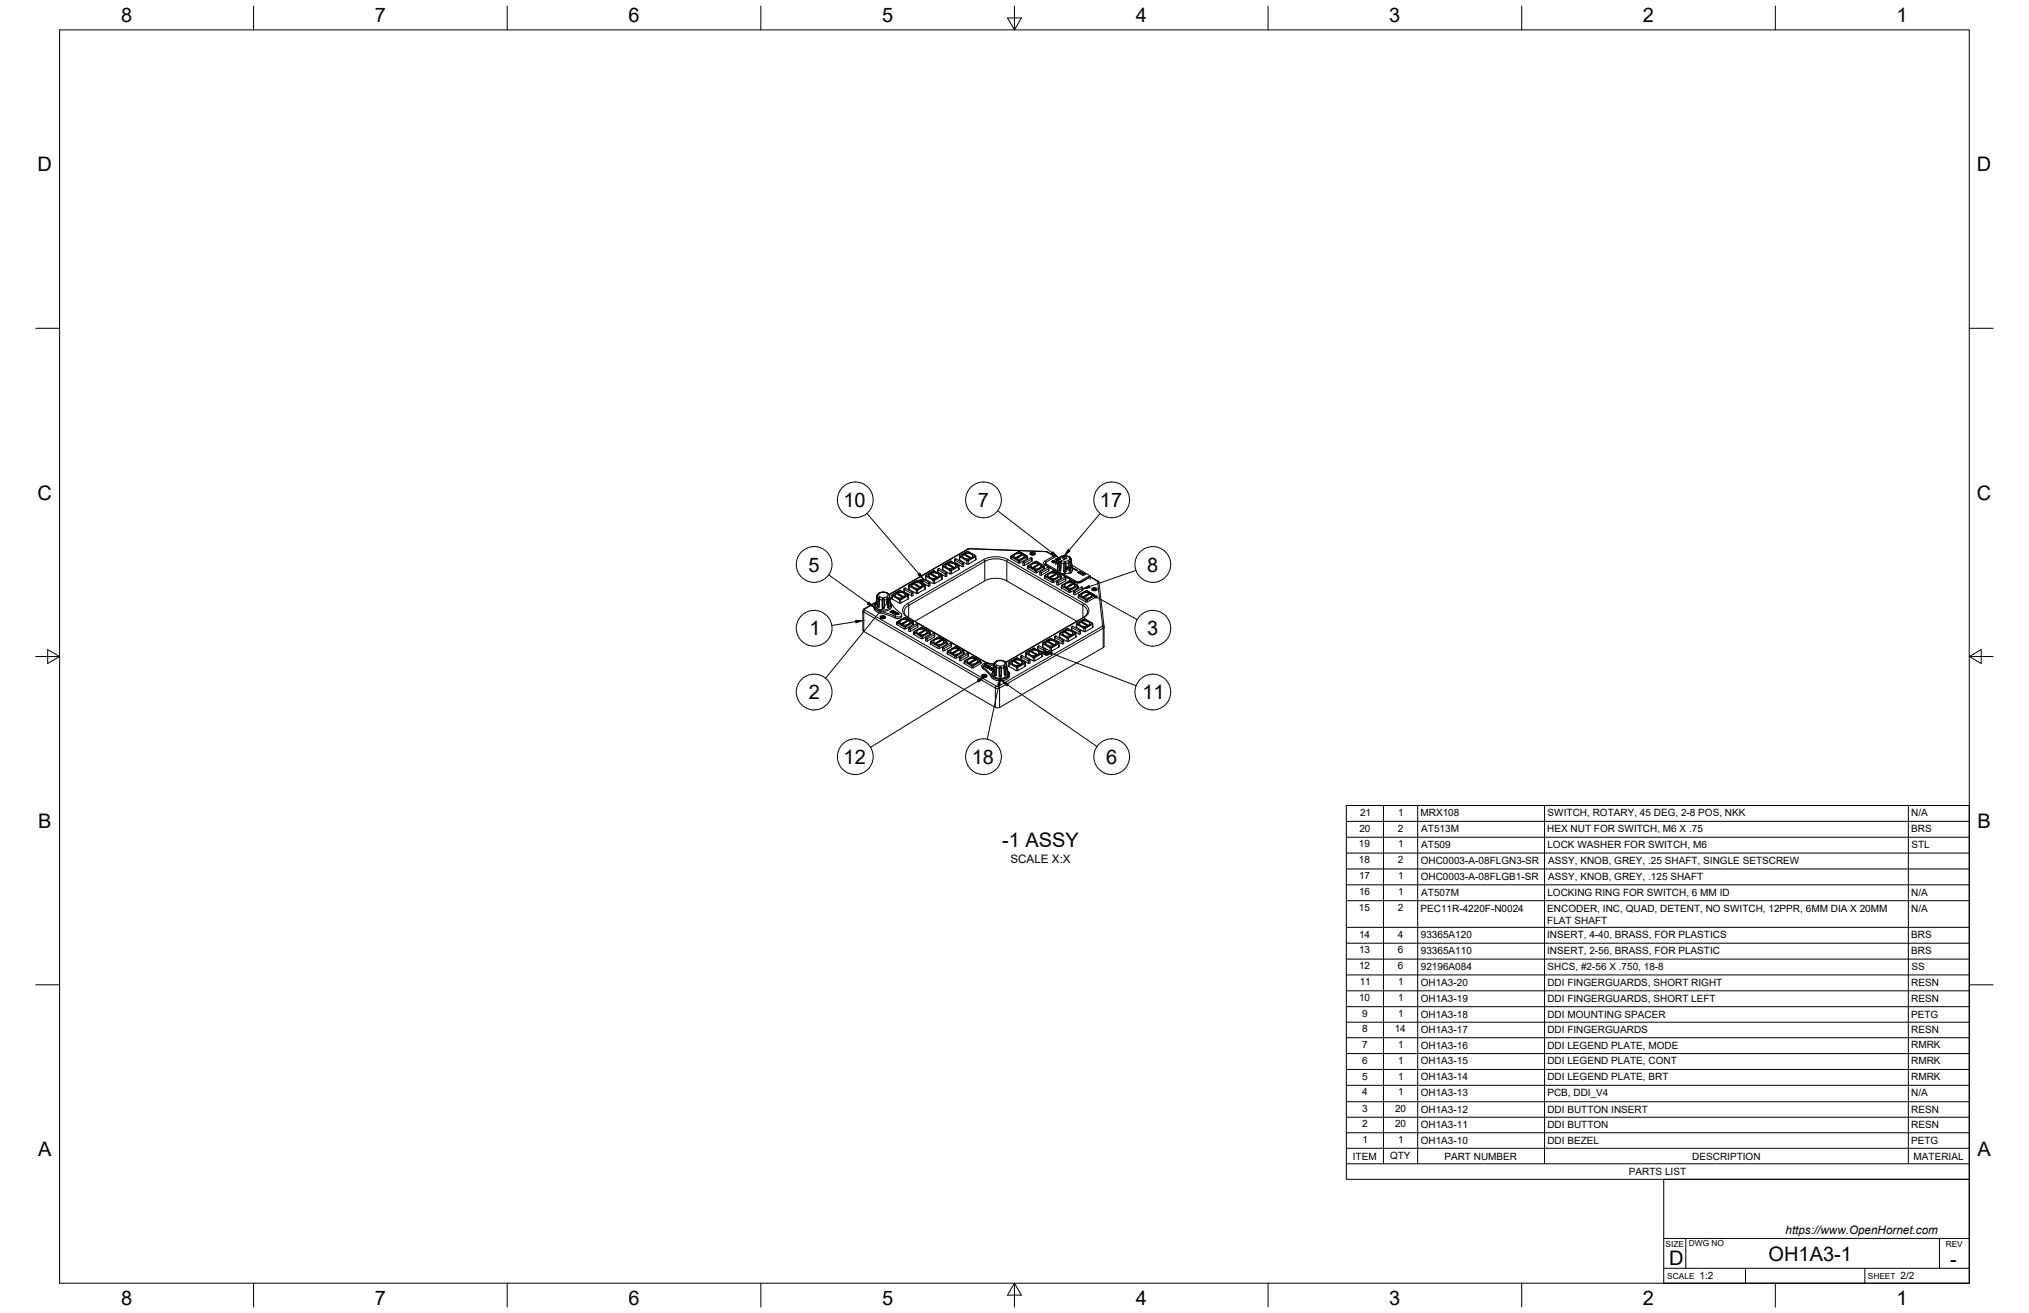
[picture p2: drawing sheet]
<svg xmlns="http://www.w3.org/2000/svg" width="864mm" height="559mm" viewBox="0 0 864 559" stroke-linecap="round" stroke-linejoin="round" font-family="sans-serif">
<defs><g id="words">
<g font-size="8.5">
<text x="51.6" y="9.4">8</text>
<text x="159.5" y="9.4">7</text>
<text x="267.5" y="9.4">6</text>
<text x="375.4" y="9.3">5</text>
<text x="483.4" y="9.4">4</text>
<text x="591.3" y="9.4">3</text>
<text x="699.3" y="9.4">2</text>
<text x="807.2" y="9.4">1</text>
<text x="16" y="72.9">D</text>
<text x="841.4" y="72.9">D</text>
<text x="16" y="212.6">C</text>
<text x="359" y="215.8">10</text>
<text x="416.2" y="215.8">7</text>
<text x="468.2" y="215.8">17</text>
<text x="841.4" y="212.6">C</text>
<text x="344.1" y="243.2">5</text>
<text x="488.3" y="243.2">8</text>
<text x="344.5" y="270.4">1</text>
<text x="488.3" y="270.4">3</text>
<text x="344.3" y="297.6">2</text>
<text x="486.2" y="297.6">11</text>
<text x="359.1" y="325.1">12</text>
<text x="413.6" y="325.1">18</text>
<text x="470.8" y="325.1">6</text>
<text x="16.2" y="352.3">B</text>
<text x="841.7" y="352.3">B</text>
<text x="426.6" y="360.5">-1 ASSY</text>
<text x="16.2" y="492">A</text>
<text x="841.7" y="492">A</text>
<text x="710.4" y="538.4">D</text>
<text x="752.8" y="536.7">OH1A3-1</text>
<text x="830.1" y="538.8">-</text>
<text x="51.6" y="555.5">8</text>
<text x="159.5" y="555.5">7</text>
<text x="267.5" y="555.5">6</text>
<text x="375.4" y="555.4">5</text>
<text x="483.4" y="555.5">4</text>
<text x="591.3" y="555.5">3</text>
<text x="699.3" y="555.5">2</text>
<text x="807.2" y="555.5">1</text>
</g>
<g font-size="5">
<text x="430" y="367.2">SCALE X:X</text>
<text x="760" y="525.2">https://www.OpenHornet.com</text>
</g>
<g font-size="4.3">
<text x="578.9" y="347.2">21</text>
<text x="595.1" y="347.2">1</text>
<text x="604.6" y="347.4">MRX108</text>
<text x="658.7" y="347.5">SWITCH, ROTARY, 45 DEG, 2-8 POS, NKK</text>
<text x="813.5" y="347.5">N/A</text>
<text x="578.6" y="353.9">20</text>
<text x="595" y="353.9">2</text>
<text x="604.9" y="354.2">AT513M</text>
<text x="658.6" y="354.2">HEX NUT FOR SWITCH, M6 X .75</text>
<text x="813.5" y="354.2">BRS</text>
<text x="578.4" y="360.7">19</text>
<text x="595.1" y="360.7">1</text>
<text x="604.9" y="360.9">AT509</text>
<text x="658.6" y="361">LOCK WASHER FOR SWITCH, M6</text>
<text x="813.6" y="361">STL</text>
<text x="578.4" y="367.4">18</text>
<text x="595" y="367.4">2</text>
<text x="604.7" y="367.7">OHC0003-A-08FLGN3-SR</text>
<text x="658.9" y="367.7">ASSY, KNOB, GREY, .25 SHAFT, SINGLE SETSCREW</text>
<text x="578.4" y="374.2">17</text>
<text x="595.1" y="374.2">1</text>
<text x="604.7" y="374.5">OHC0003-A-08FLGB1-SR</text>
<text x="658.9" y="374.5">ASSY, KNOB, GREY, .125 SHAFT</text>
<text x="578.4" y="380.9">16</text>
<text x="595.1" y="380.9">1</text>
<text x="604.9" y="381.2">AT507M</text>
<text x="658.6" y="381.2">LOCKING RING FOR SWITCH, 6 MM ID</text>
<text x="813.5" y="381.2">N/A</text>
<text x="578.4" y="387.7">15</text>
<text x="595" y="387.7">2</text>
<text x="604.6" y="388">PEC11R-4220F-N0024</text>
<text x="658.6" y="388">ENCODER, INC, QUAD, DETENT, NO SWITCH, 12PPR, 6MM DIA X 20MM</text>
<text x="813.5" y="388">N/A</text>
<text x="658.6" y="393.1">FLAT SHAFT</text>
<text x="578.4" y="399">14</text>
<text x="595" y="399">4</text>
<text x="604.7" y="399.2">93365A120</text>
<text x="658.5" y="399.3">INSERT, 4-40, BRASS, FOR PLASTICS</text>
<text x="813.5" y="399.3">BRS</text>
<text x="578.4" y="405.7">13</text>
<text x="595" y="405.7">6</text>
<text x="604.7" y="406">93365A110</text>
<text x="658.5" y="406">INSERT, 2-56, BRASS, FOR PLASTIC</text>
<text x="813.5" y="406">BRS</text>
<text x="578.4" y="412.5">12</text>
<text x="595" y="412.5">6</text>
<text x="604.7" y="412.8">92196A084</text>
<text x="658.7" y="412.8">SHCS, #2-56 X .750, 18-8</text>
<text x="813.6" y="412.8">SS</text>
<text x="578.7" y="419.2">11</text>
<text x="595.1" y="419.2">1</text>
<text x="604.7" y="419.5">OH1A3-20</text>
<text x="658.6" y="419.5">DDI FINGERGUARDS, SHORT RIGHT</text>
<text x="813.4" y="419.5">RESN</text>
<text x="578.4" y="426">10</text>
<text x="595.1" y="426">1</text>
<text x="604.7" y="426.3">OH1A3-19</text>
<text x="658.6" y="426.3">DDI FINGERGUARDS, SHORT LEFT</text>
<text x="813.4" y="426.3">RESN</text>
<text x="579.8" y="432.8">9</text>
<text x="595.1" y="432.8">1</text>
<text x="604.7" y="433">OH1A3-18</text>
<text x="658.6" y="433">DDI MOUNTING SPACER</text>
<text x="813.4" y="433">PETG</text>
<text x="579.8" y="439.4">8</text>
<text x="593.6" y="439.4">14</text>
<text x="604.7" y="439.7">OH1A3-17</text>
<text x="658.6" y="439.7">DDI FINGERGUARDS</text>
<text x="813.4" y="439.7">RESN</text>
<text x="579.8" y="446">7</text>
<text x="595.1" y="446">1</text>
<text x="604.7" y="446.3">OH1A3-16</text>
<text x="658.6" y="446.3">DDI LEGEND PLATE, MODE</text>
<text x="813.4" y="446.2">RMRK</text>
<text x="579.8" y="452.7">6</text>
<text x="595.1" y="452.7">1</text>
<text x="604.7" y="453">OH1A3-15</text>
<text x="658.6" y="453">DDI LEGEND PLATE, CONT</text>
<text x="813.4" y="453">RMRK</text>
<text x="579.8" y="459.5">5</text>
<text x="595.1" y="459.5">1</text>
<text x="604.7" y="459.8">OH1A3-14</text>
<text x="658.6" y="459.8">DDI LEGEND PLATE, BRT</text>
<text x="813.4" y="459.7">RMRK</text>
<text x="579.8" y="466.2">4</text>
<text x="595.1" y="466.2">1</text>
<text x="604.7" y="466.5">OH1A3-13</text>
<text x="658.6" y="466.5">PCB, DDI_V4</text>
<text x="813.5" y="466.5">N/A</text>
<text x="579.8" y="473.2">3</text>
<text x="593.8" y="473.2">20</text>
<text x="604.7" y="473.5">OH1A3-12</text>
<text x="658.6" y="473.5">DDI BUTTON INSERT</text>
<text x="813.4" y="473.5">RESN</text>
<text x="579.8" y="479.8">2</text>
<text x="593.8" y="479.8">20</text>
<text x="604.7" y="480.1">OH1A3-11</text>
<text x="658.6" y="480.1">DDI BUTTON</text>
<text x="813.4" y="480.1">RESN</text>
<text x="579.9" y="486.4">1</text>
<text x="595.1" y="486.4">1</text>
<text x="604.7" y="486.7">OH1A3-10</text>
<text x="658.6" y="486.7">DDI BEZEL</text>
<text x="813.4" y="486.7">PETG</text>
<text x="575.8" y="493.5">ITEM</text>
<text x="591.7" y="493.4">QTY</text>
<text x="614.8" y="493.5">PART NUMBER</text>
<text x="720.3" y="493.5">DESCRIPTION</text>
<text x="814.5" y="493.5">MATERIAL</text>
<text x="693.3" y="500.1">PARTS LIST</text>
<text x="723.4" y="544.5">1:2</text>
<text x="809" y="544.5">2/2</text>
</g>
<g font-size="3.5">
<text x="708.9" y="530.9">SIZE</text>
<text x="718.9" y="530.5">DWG NO</text>
<text x="828.2" y="530.9">REV</text>
<text x="709.6" y="544.2">SCALE</text>
<text x="795" y="544.2">SHEET</text>
</g>
</g></defs>
<!-- layer: Visible -->
<g fill="none" stroke="#000" stroke-width=".43">
<path d="M403.4 239.9l-.4 .2 2.9 1.7M403.4 239.9l2.9 1.7M403.4 239.9h.1M406.4 239.4l1.3 .7M406.4 239.3l-.1-1.1 .4-.4 3.5 2.2M408.4 238.3v-1.7l3.4-1.9 3.4 1.9 .1 1.7M408.4 238.3l3 1.7M408.4 237.7v.5M409.9 235.9a2.82 2.82 0 0 1 4.2 .6 2.65 2.65 0 0 1-4.5 0zM410.2 236l2.9 1.7 .3-.2M410.2 236l.3-.2 2.9 1.7M410.5 235.8l-.3 .2"/>
<path d="M410.5 235.8l3 1.7M410.5 235.8h.1M411.4 240h.9M413.5 237.5l-.2 .1M415.3 238.3l-3 1.7M415.3 237.7v.5M430.2 237.8l3.4 1.8 3.6-1.8M430.2 237.3h.1M430.3 237.8l.1-1.2 3.2-1.9 3.5 1.9 .1 1.2M430.3 237.3v.4M431.7 236a2.82 2.82 0 0 1 4.3 .6 2.65 2.65 0 0 1-4.6 0zM435 235.8l-2.9 1.7 .2 .2-.2-.1 2.9-1.7 .3 .2"/>
<path d="M435 235.8l.4 .3-2.9 1.6 2.8-1.6M435 235.8v.1M435.6 239.2l3.1-1.8 .5 .1-.1 1.4-3.2 1.8-.5-.2zM437.2 237.3h.1M437.2 237.3v.4M437.3 239.9v.1M438.4 235.3a1.27 1.27 0 0 1 1.3-.4 1.27 1.27 0 0 1 .9 1 1.27 1.27 0 0 1-1.2 .4 1.27 1.27 0 0 1-1-1zM438.6 235.7v.4M438.6 236h.1M438.8 235.4a.82 .82 0 0 1 .8-.3 .82 .82 0 0 1 .7 .7 .82 .82 0 0 1-.9 .3 .82 .82 0 0 1-.6-.7zM439.4 235.3l-.1 .6h.3M439.4 235.3l-.4 .4 .7 .2"/>
<path d="M439.4 235.3l.5 .1M439.9 235.4v.4M439.9 235.4l.2 .3M440.1 235.7l-.4 .2M440.1 235.7l-.7-.4-.4 .2 .7 .4M440.1 235.3h.1M440.2 235.3l.1 .2a.84 .84 0 0 1-.8 .7 .84 .84 0 0 1-.8-.7l.2-.2M440.4 235.7v.4M440.4 236h.1M442.2 240l-2.9 1.7 .2 .1-.2-.1 2.9-1.7 .3 .2M442.2 240l.4 .2-3 1.7M442.2 240h.1"/>
<path d="M445 239.6v.8M445 239.8l-.3 .4 .3 .2M447.7 239h.1M447.8 238.9l.6-.4 .6 .3-.7 .5-.5-.1zM448 238.7h.1M448.4 239.5h.1M448.4 239.5l.9-.5 .7 .3-.6-.2-.3 .1 .4 .3zM448.5 236.6l.8 .3M448.5 238.5v.1M448.6 239.1l-.6 .1M448.8 238.8l-.6 .4-.3-.2M448.8 238.8l-.5-.1-.3 .4"/>
<path d="M448.8 238.8l-.2 .2M448.9 238.6h.1M449 238.8l-.5-.2-.8 .4M449 238.8h.1M449.1 239.2l.4 .3M449.1 236.8l-3.8-2.1-33.1-1.2-33.8 19.5M449.3 240h.1M449.2 240h.1M449.6 238.4h.1M449.9 238.5h.1M449.9 237.8l-.3 .6M449.9 237.8h.1"/>
<path d="M450 239.7l.3 .2M450 239.3h.1M450 239.3l-.7-.3-.9 .5M450.1 239.5h.2M450.1 239.5l-.8 .5M450.2 237.6l-.3 .6 .7-.4-.7 .4M450.2 237.6l-1.1 .5 .8-.3-.2 .6 .9-.5M450.2 237.6l-1 .5M450.3 239.5l-1.1 .5 .6-.2 .5 .2-.3-.3 .4-.1M450.3 239.9h.1M450.3 238.7l.2-.2v.4M450.5 238.3l-.6 .2"/>
<path d="M450.8 238l-.6 3.8M450.8 237.4l-1.2-.7-4.6 2.9 5.2 3.3M451 237.3l2-.8 1.3 .1 1.1 .5 .6 .9 .3 3.1a2.45 2.45 0 0 1-3 3 2.37 2.37 0 0 1-3.1-2.6l.4-3.5zM451.6 239.5l-.2 3.2M454.9 239.5l.2 3.2M455.7 238l.6 3.8M372 258.1a3 3 0 0 0 3.5 3l5.5 1.9M372.4 258.1l.4-1a1.71 1.71 0 0 0-.2 1.9 1.71 1.71 0 0 0 1.7 .9 4.6 4.6 0 0 0 5.2-1.4l-.4-1.4 .4 1M372.9 256.6a2.47 2.47 0 0 0 3.1 3 2.5 2.5 0 0 0 3.1-2.4M372.9 256.6a1.91 1.91 0 0 0-.7 2.2 1.91 1.91 0 0 0 1.9 1.3l3.9 1 3 1.2M373 256.1l-5.7 3.5v8.6l.3 .5M373.5 253.5l-.2 .6"/>
<path d="M374.1 258.2h.1M374.3 254.9l-.2 3.3M377.6 254.9v.1M377.6 255l.2 3.2M377.8 258.2h.1M378.4 253.5l.3 .6M379 256.6l2 2.4 2.3 2M379 257.2l-.6-4.2-1-.8-1.7-.2-1.3 .3-1.1 1-.4 4M379 257.2v.1M379 256.6l.1 .6M379.6 254.9l3.1 1.7h.8M379.6 254.8l.1-1.6 3.4-2 3.4 2 .1 1.6"/>
<path d="M379.6 254.4v.5M381.1 252.5a2.82 2.82 0 0 1 4.3 .7 2.65 2.65 0 0 1-4.6 0zM381.5 252.6l.3-.2 2.9 1.7-.3 .2zM381.8 252.4l-.4 .2M381.8 252.4l2.9 1.7M381.8 252.4h.1M384.7 254.1l-.2 .1M385.3 250.3l3.1 1.8M385.4 250.3l-.6 .2v1.1l1.3 .9M386.1 252.5v.1M386.6 254.9l-3.1 1.7M386.6 254.4v.5"/>
<path d="M386.8 250.7l.1-1.7 3.3-1.9 3.5 1.9 .1 1.7M386.8 250.7l3 1.8M386.8 250.2v.5M388.3 248.4a2.82 2.82 0 0 1 4.3 .6 2.65 2.65 0 0 1-4.6 0zM388.4 252.1l.2 .3M388.6 252.5v.9l-.4 .2-2.1-1.1M389 248.2l-.4 .2 3 1.7M389 248.2l2.9 1.7M389 248.2h.1M389.9 252.4h.8M391.5 247l-.3 .4M391.9 250l-.3 .1"/>
<path d="M391.9 249.9l-2.9-1.7-.3 .2 2.9 1.7M391.9 247.7h.3M391.9 249.9l-.2 .2M392 247v.7M392 247l-.4 .2a.55 .55 0 0 0 .5 .5 .55 .55 0 0 0 .6-.3M392 247l.5 .1M392.1 248h.6M392.5 247.1v.5M392.5 247.1l.2 .3M392.7 247.4l-.4 .3M392.7 247.4l-.7-.4-.4 .3 .7 .4M392.7 247l-.9-.1-.5 .4 .5 .5 .9-.2"/>
<path d="M392.7 248v-1l.5-.5 2.6 1.8M392.7 247.8l-.9 .1M392.7 248.1l.6 .3M392.8 246.8a1.32 1.32 0 0 0-1.9 .6M393.3 248.4l1.8 1M393.8 250.7l-3.1 1.8M393.8 250.2v.5M394 246.5v-1.6l3.4-1.9 3.5 1.9 .1 1.6M394 246.6l3 1.7M394 246.1v.5M395.5 244.2a2.82 2.82 0 0 1 4.3 .7 2.65 2.65 0 0 1-4.6 0zM395.8 248.3v1.1h-.7"/>
<path d="M395.8 244.3l.4-.2 2.9 1.7-.3 .2zM396.2 244.1l-.4 .2M396.2 244.1l2.9 1.7M396.2 244.1h.1M397 248.3h.9M399.1 245.8l-.2 .1M399.7 242l3.1 1.8M399.7 242l-.5 .2-.1 1.1 1.4 .9M400.5 244.2v.1M400.9 246.6l-3 1.7M401 246.1v.5M401.2 242.4l.1-1.7 3.3-1.9 3.5 1.9v1.7"/>
<path d="M401.2 242.4l3 1.8M401.2 241.9v.5M402.7 240a2.82 2.82 0 0 1 4.3 .7 2.65 2.65 0 0 1-4.6 0zM402.8 243.8l.2 .3M403 244.2v.9l-.4 .2-2.1-1.1M404.2 244.1h.9M406.3 241.6l-.4 .2M406.3 241.6l-2.9-1.7-.4 .2 2.9 1.7M406.3 241.6l-.2 .1M407.7 240.1h.1M408.1 242.4l-3 1.8M408.1 241.9v.5"/>
<path d="M410.2 240v1l-.4 .2-2.2-1.1M437.4 241.4h.1M437.4 241.9l.2-1.2 3.2-1.8 3.5 1.8 .1 1.2M437.4 241.4v.5M438.9 240.1a2.82 2.82 0 0 1 4.3 .7 2.65 2.65 0 0 1-4.6 0zM444.4 241.4v.5l-3.3 1.9-3.7-1.9M444.5 244.1l-1.4 .7-.5-.2 .2-1.3 3.5-1.8 .1 1.4-1.9 1.2M444.5 244.1h.1M444.6 246.1l3.4 1.8 3.6-1.8M444.6 245.6v.5l.2-1.2 3.4-1.9 3.2 1.9 .2 1.2M445 240.4l13.2 7.5h1.5l4.3-2.5 3.7 2.2 2.2 19.1v8.6l-44.5 25.8M446.1 244.3a2.82 2.82 0 0 1 4.3 .6 2.65 2.65 0 0 1-4.6 0z"/>
<path d="M449.4 244.1l-3 1.7 .3 .2-.2-.1 2.9-1.7 .3 .2M449.4 244.1l.3 .2-2.9 1.7 2.9-1.7M449.4 244.1v.1M451.4 242.7h.1M451.6 245.6h.1M451.6 245.6v.5M451.7 248.2v.1M451.8 249.7h.1M451.8 250.2l.2-1.2 3.2-1.8 3.4 1.8 .2 1.2M451.8 249.7v.5M452.3 247.9l1.3-.8-.2-1.4-3.4 1.8-.2 1.3 .5 .2 1.4-.8M452.3 244.1l5.8 3.4"/>
<path d="M452.3 247.9l-.6 .3M453.3 248.4a2.82 2.82 0 0 1 4.3 .7 2.65 2.65 0 0 1-4.6 0zM453.8 241.7l.3 .1M453.8 241.7h.1M453.9 241.6l.3-.2zM453.9 241.6l.2 .2M454.2 241.4l.2 .2M454.4 241.6l-.3 .2M454.4 241.3v.3M454.4 241.6l-.6 .1M454.6 241.3l-.2 .7-.7-.1M454.8 241.3l-.3 .7-.8 .1"/>
<path d="M455 243.9l.5 .2M455.2 242.7h.1M456.2 240.6l7.7 4.4M456.4 242.8l-.9 1.3M456.4 242.2l.4-.1 1.6 .9 .3-.2-1.8-.9-.5 .1 .5-.1 1.7 1M456.6 248.3l-3 1.7 .3 .1-.2-.1 2.9-1.7 .3 .2M456.6 248.3l.3 .2M456.6 248.3h.1M456.9 248.5l-2.9 1.7M456.9 241.9h.1M456.9 252v.9M457 252l.1-.4 3.5-1.8 .2 1.4-1.9 1.2"/>
<path d="M457 252.9l.6 .2M458.1 247.4h1.5M458.7 243.6l.9-.5 .5 .3-.6 .5zM458.7 243.6h.1M458.8 249.7v.5l-3.3 1.9-3.7-1.9M458.9 252.4l-1.3 .7M458.9 252.4h.1M458.9 243.6l.8-.4 .2 .2-.8 .4M458.9 243.6l.2 .1M459 253.9v.5l3.3 1.8 3.7-1.8M459 254.4l.1-1.2 3.3-1.9 3.4 1.9 .2 1.2M459.5 244.1l1.4-.3-.5 .7z"/>
<path d="M459.6 244.1h.1M459.5 244.1h.1M459.9 243.4l-.4 .4-.6-.2M459.9 243.4h.1M460.1 243.4l-.5-.3-.9 .5M460.3 244.4l-.1 .1M460.5 252.6a2.82 2.82 0 0 1 4.3 .6 2.65 2.65 0 0 1-4.6 0zM460.7 243.9l-.3 .4-.4-.2M460.7 243.9l-.7 .2M460.8 244.8h.1M460.9 243.8l-1.3 .3M461.4 244.1l.1 .1"/>
<path d="M461.4 244.1l-.6 .7M461.4 244.1l-.1 .4h.8l-1.3 .4zM462.1 244.5h-.8M463.8 252.4l-3 1.7 .3 .2-.3-.2 3-1.6 .3 .2M463.8 252.4l.3 .2-2.9 1.7 2.9-1.7M463.8 252.4v.1M463.9 245l-4.3 2.5M463.9 245v.5M464.1 246.1v.5M464.7 250.5a1.27 1.27 0 0 1 1.3-.4 1.27 1.27 0 0 1 .9 .9 1.27 1.27 0 0 1-1.3 .5 1.27 1.27 0 0 1-.9-1zM464.9 250.8v.4M464.9 251.2h.1"/>
<path d="M465.1 250.6a.82 .82 0 0 1 .8-.3 .82 .82 0 0 1 .6 .6 .82 .82 0 0 1-.8 .4 .82 .82 0 0 1-.6-.7zM465.2 250.5l-.2 .1a.84 .84 0 0 0 .8 .8 .84 .84 0 0 0 .8-.8l-.2-.1M465.2 250.5h.1M465.6 250.5v.6h.3M465.7 250.5l-.5 .4 .8 .2M465.7 250.5h.5M466 253.9h.1M466 253.9v.5M466.2 250.5v.5M466.2 250.5l.2 .4M466.3 250.9l-.4 .2M466.3 250.9l-.1-.4-1 .2 .7 .4"/>
<path d="M466.4 250.5h.1M466.4 250.9l-.4 .2M466.7 250.8v.4M466.7 251.2h.1M367.6 268.7l56.1 32.4M374.6 262.4a1.27 1.27 0 0 1 1.3-.4 1.27 1.27 0 0 1 .9 .9 1.27 1.27 0 0 1-1.2 .4 1.27 1.27 0 0 1-1-.9zM374.8 262.8v.3M374.8 263.1h.1M375 262.5a.82 .82 0 0 1 .9-.3 .82 .82 0 0 1 .6 .7 .82 .82 0 0 1-.9 .3 .82 .82 0 0 1-.6-.7zM375.2 262.4l-.3 .2a.84 .84 0 0 0 .8 .7 .84 .84 0 0 0 .9-.7l-.3-.2M375.5 263h.3M375.6 262.4v.6"/>
<path d="M375.6 262.4l-.3 .1a.55 .55 0 0 0 .4 .6 .55 .55 0 0 0 .6-.3M375.6 262.4l.6 .1M376.1 262.5v.4M376.2 262.5l.1 .3M376.3 262.8l-.4 .2M376.3 262.8l-.7-.4-.4 .2 .7 .4M376.6 262.8v.3M376.6 263.1h.1M378.8 260.4l1.1-.6 .7 .4-.9 .6zM379.1 260.5h.8M379.1 260.4l.4-.2 .4 .3-.4 .2zM379.6 260.1l.8 .1"/>
<path d="M379.6 260.1l.4-.2 .3 .4M379.6 260.1l.7 .2M379.8 261l1.1-.6 .6 .3-.8 .3-.1 .4v-.5zM379.8 261h.1M379.9 260.5h.1M380.1 260.5h.1M380.4 260.2h.1M380.5 260.7l.4-.2 .3 .4-.7-.1h.8M380.6 260.9l-.2 .5M380.6 260.9h.1M380.6 260.2l-.7-.4-1.1 .6M380.6 261.3v.1"/>
<path d="M380.8 260.4h.1M381 262.3v.7M381.1 261.7h.1M381.3 260.8h.1M381.3 260.6h.1M381.5 260.8l-.6-.4-1.1 .6M381.7 265.8l3.3 1.9 3.7-1.9M381.7 265.3h.1M381.7 265.8l.1-1.2 3.4-1.8 3.4 1.8 .1 1.2M381.7 265.3v.5M381.8 260.9l.8 .4-.4-.1-1.1 .6 1-.7zM381.8 261l.8 .3"/>
<path d="M382.1 261.2l-1 .5M382.1 261.1v.1M383.2 264a2.82 2.82 0 0 1 4.3 .7 2.65 2.65 0 0 1-4.6 0zM383.3 261l.3 .2a1.38 1.38 0 0 1-.7 1.4 1.38 1.38 0 0 1-1.5-.1l-.4-.2M383.6 265.6l2.9-1.7 .3 .2-2.9 1.7zM383.8 261.7a1.74 1.74 0 0 1-2.8 1.3M384.8 260.4l.5 1.3 1.2 1 32.7 18.9 3.8 1M386.5 263.9l-3 1.7 .3 .1M386.5 263.9l.3 .2M386.5 263.9h.1M386.8 264.1l-2.9 1.7M387 267.3l3.5-1.8 .1 1.4-1.3 .8"/>
<path d="M387 267.2l-.2 1.4 .7 .1M388.7 265.3h.1M388.7 265.3v.5M388.9 269.5v.4l.1-1.1 3.4-1.9 3.3 1.9 .1 1.2M388.9 270l3 1.7M389.4 267.6l-1.9 1.1M389.4 264.4l29.7-17.2a10.3 10.3 0 0 1 9.4 0l29.7 17.2M390.4 268.2a2.82 2.82 0 0 1 4.3 .6 2.65 2.65 0 0 1-4.6 0zM390.7 269.7l.2 .2M393.7 268l-3 1.7M393.7 268l.3 .2M393.7 268v.1"/>
<path d="M394 271.7v1M394 268.2l-2.9 1.7-.3-.1M394 268.2l-.3-.1-2.9 1.6M394 268.2l-2.9 1.7M394.2 271.4l3.5-1.8 .1 1.4-1.3 .9M394.2 271.4l-.2 .3M395.8 269.5h.1M395.9 270l-3.1 1.7h-.8M395.9 269.4v.5M396 274.1l3.4 1.9 3.7-1.9M396 273.6h.1M396.1 273.6v.5"/>
<path d="M396.1 274.1l.1-1.2 3.2-1.8 3.5 1.8 .1 1.2M396.6 271.8l-2 1.1-.6-.2M397.6 272.3a2.82 2.82 0 0 1 4.2 .7 2.65 2.65 0 0 1-4.5 0zM398 273.9l2.9-1.7 .3 .2-2.9 1.7zM400.8 272.2l.4 .2M400.8 272.2l-2.9 1.7 .2 .1M400.8 272.2h.1M401.2 272.4l-2.9 1.7M401.3 275.5l3.5-1.7 .2 1.4-1.4 .8M401.4 275.5l-.2 1.3 .2 .3 2.3-1.2M403 273.6h.1M403.1 273.6v.5"/>
<path d="M403.2 277.8v.4l.2-1.1 3.4-1.9 3.3 1.9 .1 1.2M403.2 278.3l3.1 1.7M404.8 276.5a2.82 2.82 0 0 1 4.2 .6 2.65 2.65 0 0 1-4.5 0zM405.1 278l.2 .2M408 276.3l-2.9 1.7M408 276.3l.4 .2M408 276.3v.1M408.4 276.6l-3 1.6-.3-.1M408.4 276.5l-.3-.1-3 1.6M408.4 276.5l-2.9 1.7M408.5 279.7l3.5-1.8 .2 1.4-1.4 .9M408.5 279.7l-.2 .3"/>
<path d="M410.2 277.8h.1M410.2 277.7v.5M410.2 278.3l-3 1.7h-.9M436.6 279v.4M436.6 277.8l3.6-1.9 3.3 1.9v1.7l-3.6 1.8-3.3-1.8zM438.1 277.1a2.82 2.82 0 0 1 4.3 .7 2.65 2.65 0 0 1-4.6 0zM438.8 277l-.3 .2M438.8 277l2.9 1.7-.2 .1 .2-.1M438.8 277l-.4 .2 3 1.6M438.8 277l2.9 1.7M438.8 277h.1M443.6 279v.4"/>
<path d="M443.6 277.5l.9 .3M443.8 275.3l3.3 1.8 3.6-1.8M443.8 275.3v-1.7l3.3-1.9 3.5 1.9 .1 1.7M443.8 274.8v.5M444.3 277.9a1.27 1.27 0 0 1 1.3-.4 1.27 1.27 0 0 1 1 .9 1.27 1.27 0 0 1-1.3 .4 1.27 1.27 0 0 1-1-.9zM444.5 278.2v.4M444.5 278.6h.1M444.7 278a.82 .82 0 0 1 .9-.3 .82 .82 0 0 1 .6 .6 .82 .82 0 0 1-.9 .3 .82 .82 0 0 1-.6-.6zM444.7 276.3l-2.4-1.4-.6 .1 .1 1.4 1.9 1.1M444.7 276.3h-.2M444.7 276.3l.2 1.2-.5 .3M444.9 277.8l-.3 .2a.84 .84 0 0 0 .8 .7 .84 .84 0 0 0 .9-.7l-.3-.2"/>
<path d="M445.3 273a2.82 2.82 0 0 1 4.3 .6 2.65 2.65 0 0 1-4.6 0zM445.3 277.8v.7h.2M445.3 277.8l-.3 .2a.55 .55 0 0 0 .4 .5 .55 .55 0 0 0 .6-.3M445.3 277.8l.6 .1M445.6 273l3 1.7M445.8 277.9v.5M445.9 277.9l.1 .3M446 272.8l-.4 .2M446 272.8l2.9 1.7M446 272.8v.1M446 278.2l-.4 .3M446 278.2l-.7-.4-.4 .3 .7 .4"/>
<path d="M446 272.9l-.3 .2M446 272.9l2.9 1.6-.2 .2 .2-.2M446.3 278.2v.4M446.3 278.6h.1M448.9 271.1v1M448.9 272l.1 .2M448.9 271.1l.6-.4 3 1.8 .2 1.3-.6 .2-3.1-1.8M450.8 274.8v.5M451 270.7v.4M451 269.5l3.6-1.9 3.3 1.9v1.7l-3.6 1.8-3.3-1.8zM452.5 268.8a2.82 2.82 0 0 1 4.3 .7 2.65 2.65 0 0 1-4.6 0zM452.8 268.9l.4-.2-.4 .2 2.9 1.7z"/>
<path d="M453.2 268.7l2.9 1.7-.2 .1 .2-.1M453.2 268.7l2.9 1.7M453.2 268.7h.1M457.9 270.7v.4M458.2 267l3 1.8h.9M458.2 267l.1-1.7 3.2-1.9 3.5 1.9 .1 1.7M458.2 266.5v.5M459.6 264.7a2.82 2.82 0 0 1 4.3 .6 2.65 2.65 0 0 1-4.6 0zM459.7 268.4l-3.4-1.8-.2 1.4 2 1.2M459.7 268.4l.2 .3M459.9 268.7l-.2 1.2-1.7-.7M460 264.7l2.9 1.7"/>
<path d="M460.3 264.5l-.3 .2M460.3 264.5l3 1.7M460.3 264.5v.1M460.4 264.6l-.4 .2M460.4 264.6l2.9 1.6-.3 .2 .3-.2M462.8 260.4l-.3 1.1-1.4 1.2-33.1 19.1M465.1 267l-3 1.8M465.1 266.5v.5M408.3 280v1M410.4 282.4l3.4 1.9 3.6-1.9M410.4 281.9h.1M410.4 281.9v.5"/>
<path d="M410.4 282.4l.2-1.2 3.2-1.8 3.5 1.8 .1 1.2M410.9 280.1l-1.9 1.1-.7-.2M411.9 280.6a2.82 2.82 0 0 1 4.3 .7 2.65 2.65 0 0 1-4.6 0zM412.3 282.2l2.9-1.7 .3 .2-2.9 1.7zM415.2 280.5l-2.9 1.7 .2 .1M415.2 280.5l.4 .2M415.2 280.5h.1M415.6 280.7l-3 1.7M417.4 281.9h.1M417.4 281.9v.5M417.9 287.4a1.27 1.27 0 0 1 1.2-.5 1.27 1.27 0 0 1 1 1 1.27 1.27 0 0 1-1.3 .4 1.27 1.27 0 0 1-.9-.9zM417.9 283.3v.6"/>
<path d="M417.9 283.9l.5 .7M418 287.7v.4M418.1 288.1h.1M418.2 287.5a.82 .82 0 0 1 .9-.4 .82 .82 0 0 1 .6 .7 .82 .82 0 0 1-.9 .3 .82 .82 0 0 1-.6-.6zM418.4 287.3l-.3 .2a.84 .84 0 0 0 .9 .7 .84 .84 0 0 0 .8-.7l-.3-.2M418.4 287.5l.4-.2 .7 .4-.8 .2zM418.4 284.6v-.6l2.3 1.9a5.4 5.4 0 0 0 4.1 3.2 4.2 4.2 0 0 0 4.9-2.1l-.2-.9-.7-.8M418.4 284.6l2.3 2a5.3 5.3 0 0 0 4.9 3.2 3.6 3.6 0 0 0 4.1-2.3M418.7 283.4h.1M418.7 283.2l.7-.3 .8 .2h-1.2l-.1 .4 .5 .2-.6-.1zM418.8 287.9l.2 .1M418.8 287.3v.6"/>
<path d="M418.8 287.3l-.4 .4 .7 .2M418.8 287.3l.6 .1M418.9 283.4l.5 .2M419.4 287.4v.4M419.4 287.4l.1 .3-.4 .2M419.4 283.6v.1M419.5 282.9l-.8 .4M419.5 282.9l.7 .3M419.5 282.9h.1M419.6 283.9h.1M419.7 283.8l.8-.4 .6 .3-1 .5zM419.8 283.9l.7-.4 .4 .2-.7 .4z"/>
<path d="M419.8 287.7v.4M419.9 288.1h.1M419.9 283.2h.1M419.9 283.1v.1M420 283.6h.1M420.4 284.5l1.1-.7-.2 .9 1-.4-1.1 .6 .2-.8zM420.5 284.5h.1M420.4 284.5h.1M420.6 283.4h.1M420.9 283.7l-.6 .4-.5-.2M421 283.5h-.8l-.6 .5M421 283.5l.1 .2"/>
<path d="M421 283.5h.1M421.1 283.7h.1M421.1 284.9h.1M421.4 284.1l-.3 .8M421.4 284.1h.1M421.5 283.9h.1M421.4 283.9l-.9 .6M421.5 283.8l.1 .1M422.2 286.8l.5-1a1.7 1.7 0 0 0-.3 1.9 1.7 1.7 0 0 0 1.7 1 4.5 4.5 0 0 0 5.2-1.5l-.5-1.4 .5 1M422.3 284.3l-1 .4M422.4 284.5l.4 .1M422.6 286.2a2.7 2.7 0 0 0 3.7 2.5 2.17 2.17 0 0 0 2.6-2.5"/>
<path d="M422.7 286.2v.1M422.7 284.7l-1 .6M422.7 284.7h.1M422.8 284.6l-.3-.2 .2 .3-1 .6 1.1-.5M423 283.5l-1-.3a2.94 2.94 0 0 0-4.1-.1l.5 .8M423 282.6l.5-.9 1.2-.5 1.8-.1 1.3 .5 .6 .9 .5 3.7M423 282.6l-.4 3.6M423.3 282.6l-.6 3.6M423.9 287.3h.1M424.1 284l-.3 3.3M427.4 284l.2 3.3M427.6 287.3h.1"/>
<path d="M428.2 282.6l.6 3.6M428.8 286.2v.1M429.4 283.6l3.1 1.8h.9M429.4 283.6l.1-1.7 3.3-1.9 3.5 1.9 .1 1.7M429.4 283.1v.5M429.7 286.9v.6M430.9 281.3a2.82 2.82 0 0 1 4.3 .6 2.65 2.65 0 0 1-4.6 0zM431.2 281.3l3 1.7M431.6 281.2l-.3 .2M431.6 281.2l2.9 1.6-.2 .2 .3-.2M431.6 281.1l-.4 .2M431.6 281.1l3 1.7"/>
<path d="M431.6 281.1v.1M434.6 280.5v-1.3l.5-.2 3.1 1.8 .2 1.3-.7 .2-3.1-1.8M436.4 283.6l-3.1 1.8M436.4 283.1v.5M423.7 301.1h1.8"/>
<circle cx="454.5" cy="241.9" r=".66"/>
</g>
<!-- layer: Visible Narrow -->
<g fill="none" stroke="#000" stroke-width=".43">
<path d="M404.4 238.8l.2 .1M404.6 238.9l-3.1 1.8M404.6 238.9h.2M404.7 238.9l3.1 1.8M404.9 238.8l-.1 .1M406.4 239.4v-1l3.1 1.8v.9M406.9 237.9l-.6 .3M408.5 238.3v-1.4l3.1 1.8v1.4M408.5 236.5h.2M408.7 236.6l3 1.8M408.7 236.6l-.3 .2M410 239.7l-.5 .5 .7-.2"/>
<path d="M410.3 237.5a1.18 1.18 0 0 1-.3-1.5 1.18 1.18 0 0 1 1.5-.5 1.65 1.65 0 0 1 2.3 1.7l-.4 .3M411.6 234.7l-2.9 1.9M411.8 234.7l3.2 1.9M411.8 238.4l.3 .3h-.5zM411.9 233.6l.3 .1M412.1 234.7h-.1M412.2 233.7l-33.7 19.5M412.7 233.6l32.5 1.1M412.7 233.6l-.5 .1M412.7 233.4v.2M415 236.6l-3.1 1.8M415 236.6l.3 .2"/>
<path d="M415.2 236.5h-.1M415.2 238.3v-1.4l-3.1 1.8v1.4M418.7 238.2l-32.4 18.6 .5 .8M418.7 238.2l.4 .8M418.7 238.1a11.3 11.3 0 0 1 10.3 0M419.1 238.9a10.3 10.3 0 0 1 9.4 0M419.1 239v8.2M419.1 239l-32.3 18.7M428.5 239l32.4 18.7v5.1M428.5 239v8.2M429 238.2l32.3 18.7M429 238.2l-.5 .8"/>
<path d="M430.2 237.3v.5M430.4 237.8v-.8l3.1 1.8v.8M430.4 236.6h.2M430.6 236.7l3 1.8M430.6 236.6l-.3 .2M432.2 237.6a.98 .98 0 0 1-.5-1.1 .98 .98 0 0 1 1-.8 2.09 2.09 0 0 1 3.1 1.3l-.5 .6M433.5 234.8h.1M433.6 234.8h.2M433.6 238.5h.2M433.6 234.8l-3 1.8M433.7 238.5l-.2 .3h.5l-.2-.3M433.8 234.8l3.1 1.8"/>
<path d="M434 234.8h-.1M435.4 239.5l.7 .2M435.6 239.2l.5 .5M436.1 239.7v.9M436.9 236.7l-3.1 1.8M436.9 236.6l.3 .2M437.1 236.6h-.2M437.1 237.8v-.8l-3.1 1.8v.8M437.2 237.3v.5M438.7 237.4l.5 .5M439.1 238.9v-1l-3 1.8M439.3 237.7l-.1 .2"/>
<path d="M440.7 238.9h.1M440.8 239l-3.1 1.7M440.8 239h.2M441 239l3.1 1.7M441.2 238.9h-.2M445 239.7l-.3 .4M445.1 239.4l-.4-.6-.6 .6 .6 1M445.2 234.8l.4 .1M445.9 234.9h-.3l2.9 1.7-3.9 2.2M448.5 239.5h.1M449.3 239.9v.1M449.5 239.4h.1"/>
<path d="M450 237.6h.1M450.1 237.6h.1M450.3 239.9h.1M450.5 237.8v.1M450.6 238.6h.1M450.6 238v.1M450.6 237.9l.4-.1-.4 .8-.4 3.3v-.2M450.6 238.6l.4 .6M450.6 237.8h.1M450.6 238.2v.2M450.8 238l-.2 .2M451 239.2l-.3 3.4 .5 .5 .3-.2 .2-3.3"/>
<path d="M451 239.2l.6-.4 .1 .8M451 239.2l.2 .1M451.2 239.3l.3-.3 .1 .5M451.2 239.3l-.2 3.3 .2 .3 .2-.2M451.6 239.5l.1 .1M451.7 236.8l-.5 .3M451.7 239.6l1.1 .3M451.8 236.8h-.1M452.1 236.6l.1 .2M452.6 236.5l.2 .1M452.7 239.9l.3 3.6 .7-.1 .1-1.1M452.7 239.9l.5-.7 .5 .3 .1 2.2"/>
<path d="M452.8 236.6l.7 1-.6 .1-.7-.9M452.8 236.6l-.5 .2M453 236.5l.3 .1M453 239.8l.3-.4 .2 .4M453 239.8v3.3M453 239.8l-.2 .1M453.1 236.5h.4M453.3 236.6l.8 1.2-1.4 .3-1-1.3M453.3 236.6h-.5M453.3 236.6l.6 .1a1.1 1.1 0 0 1 1.3 .9 1.1 1.1 0 0 1-1.2 1.2 1.84 1.84 0 0 1-2.7-1.3l1-.7M453.5 239.8v3.3M454.8 236.8l.6 .3"/>
<path d="M454.8 239.6l.1 1.9M454.8 239.6l-1.3 .2M454.9 239.5l-.1 .1M455.3 239.3l-.3-.3-.1 .5M455.3 239.3l.2 3.2M455.5 239.2l.3 3.3-.4 .6-.3-.1-.1-1M455.5 239.2l-.6-.4-.1 .8M455.6 239.2l-.3 .1M455.7 238l.2 .4M455.9 237.9l-.3-.1 .4 .8M456 238.6l.4 3.3v-.2M456 238.6l-.5 .6"/>
<path d="M456 238l-.1 .1M456 238.6h.1M367.3 259.9l.3 .6M367.8 259.1h.3v.6M368.1 259.7l56 32.3M368.1 259.7l-.5 .8M372.9 257.2h.1M372.9 256.6l.1 .1M372.9 256.3l-4.8 2.9M373.3 254.1l-.4 3.3-.1-.2M373.3 254.1h.1M373.3 253.5v.1"/>
<path d="M373.3 254.1l.4 .6M373.3 253.4l.3-.1-.3 .8M373.3 253.7v.2M373.4 257.9l.7 .3M373.5 253.5l-.2 .2M373.7 254.7l-.3 3.4 .5 .5 .3-.2 .2-3.3M373.7 254.7l.2-.4h.5v.8M373.7 254.7l.2 .1M373.9 254.8l.3-.3 .2 .6M373.9 254.8l-.2 3.3 .5 .2M374.2 252.7a2.27 2.27 0 0 1 3.7 .7 2.45 2.45 0 0 1-3.9 0zM374.4 255.1l1 .2"/>
<path d="M374.5 252.2l-.7 .4M375.4 255.4v3.3l.4 .4 .7-.4v-3.3M375.4 255.4l.5-.8 .6 .8M375.7 258.6h.5M375.7 252h.5M375.7 255.3l-.3 .1M375.7 258.6l-.3 .1M375.8 255l.3-.1 .1 .4v3.4l-.2 .2-.3-.2zM376.2 258.6l.3 .1M376.2 255.3l.3 .1M377.4 252.2l.6 .4M377.5 255.1l-1 .2"/>
<path d="M377.5 255.1l.3-.6 .4 3.6-.4 .1M377.8 258.2l-.1 .1M378.2 254.7l.3 3.4-.5 .5-.3-.3-.2-3.2M378.2 254.7l-.6-.4-.1 .8M378.2 254.7l-.2 .1M378.4 253.5l.2 .2M378.5 257.9l-.7 .3M378.6 253.7v.2M378.6 253.4l-.4-.1 .5 .8M378.6 254.1l-.4 .6M378.7 254.1l.3 3.3 .1-.2M378.7 253.5l-.1 .1"/>
<path d="M378.7 254.1h.1M379 256.6v.1M379 257.2h.1M379.6 253.4l.2 .1M379.7 254.9v-1.4l3.1 1.8v1.4M379.9 259.8h.1M379.9 253.2l3.1 1.8M379.9 253.1l-.1 .4M380 259.8h.1M381.6 254.1a1.18 1.18 0 0 1-.3-1.5 1.18 1.18 0 0 1 1.4-.5 1.65 1.65 0 0 1 2.4 1.7l-.4 .3M382.9 251.3h.1M383 251.3l-3.2 1.8"/>
<path d="M383 255l.4 .3h-.6zM383 251.3h.2M383.2 251.3l3.1 1.9M383.3 251.3h-.1M384.8 250.7l.1 .1M384.9 250.8l3.1 1.8v1M384.9 250.8v1M385.4 250.3l-.5 .5M386.3 253.2l-3.1 1.8M386.3 253.2l.2 .3M386.3 256.9a3.1 3.1 0 0 0-2.1 2.9 3.1 3.1 0 0 0 2.1 3M386.4 253.1h-.1"/>
<path d="M386.5 254.9v-1.4l-3.1 1.8v1.4M386.6 253.4l-.1 .1M386.8 257.6l-1.5 1.3-.5 1.4M386.8 257.7v5.1M386.8 249.2l.1 .2M386.9 250.8v-1.4l3.1 1.8v1.3M387 248.9l.1 .1M387.1 249.1l3.1 1.8M387.1 249v.1M387.1 249.1l-.2 .3M388.4 252.1l-.4 .5 .6-.2M388.7 250a1.18 1.18 0 0 1-.2-1.5 1.18 1.18 0 0 1 1.4-.5 1.65 1.65 0 0 1 2.4 1.6l-.4 .4"/>
<path d="M390.1 247.1l.1 .1M390.2 247.2l-3.1 1.8M390.2 247.2h.2M390.4 247.2l3.1 1.8M390.5 247.1l-.1 .1M390.6 251.2l-.4-.4-.2 .4h.6M392.7 248.1v-1l2.4 1.4v.9M393 246.6h.1M393.2 246.6l-.5 .4M393.5 249.1l-3.1 1.8M393.5 249.1l.2 .3M393.5 249v.1"/>
<path d="M393.6 248.9l-.1 .1M393.7 250.8v-1.4l-3.1 1.8v1.3M393.8 249.2l-.2 .2M394 245.1l.1 .1M394.1 246.6v-1.4l3.1 1.8v1.4M394.1 245.2l.2-.3 3.1 1.8M394.3 244.8v.1M395.6 248l-.4 .5 .6-.2M395.9 245.8a1.18 1.18 0 0 1-.3-1.5 1.18 1.18 0 0 1 1.5-.5 1.65 1.65 0 0 1 2.3 1.7l-.4 .3M397.2 243l-3 1.8M397.4 243l3.3 1.9M397.4 246.7l.4 .3h-.6z"/>
<path d="M397.7 243h-.1M399.1 242.3l.2 .2M399.2 242.5l3.1 1.8v1M399.2 242.5v1M399.7 242l-.4 .5M400.7 244.9l-3.1 1.8M400.7 244.9l.2 .3M400.8 244.8h-.1M400.8 246.6v-1.4l-3.1 1.8v1.4M401 245.1l-.2 .1M401.3 242.5v-1.4l3.1 1.8v1.3M401.3 240.6l.2 .1"/>
<path d="M401.5 240.8l3.1 1.7M401.5 240.6v.1M401.5 240.8l-.3 .1M402.8 243.8l-.5 .5 .7-.2M403.1 241.7a1.18 1.18 0 0 1-.3-1.5 1.18 1.18 0 0 1 1.5-.5 1.65 1.65 0 0 1 2.3 1.6l-.4 .4M404.6 242.5h.2M404.6 242.5l-.2 .3h.6l-.2-.3M407.8 240.8l-3.1 1.7M407.8 240.8l.3 .1M407.8 240.6v.1M408 240.6l-.1 .1M408 242.5v-1.4l-3.1 1.8v1.3"/>
<path d="M437.4 241.4v.5M437.5 241l.1 .2M437.6 241.2l3 1.7v.9M437.6 241.2v.8M437.6 240.7h.1M437.7 240.9l3.1 1.7M437.7 240.7l-.1 .4M439.4 241.8a.98 .98 0 0 1-.5-1.2 .98 .98 0 0 1 1-.7 2.09 2.09 0 0 1 3.1 1.2l-.5 .7M440.8 242.6h.2M440.8 242.6l-.1 .3 .3 .1v-.4M442.6 243.7l.7 .1M442.8 243.3l.5 .5"/>
<path d="M443.3 243.8v1M444.1 240.9l-3.1 1.7M444.1 240.7l.3 .3M444.2 240.7h-.1M444.3 242v-.8l-3.1 1.7v.9M444.4 241.4v.5M444.6 245.6v.5M444.6 245.1l.2 .2M444.6 240.4l12.9 7.4M444.7 245.3l3.1 1.8v.8M444.7 245.3v.8M444.9 245l3.3 1.8"/>
<path d="M444.9 244.9l-.1 .4M445 240.3l-.3 .1M445.3 240v.5M445.9 241.5l.5 .4M446.3 243v-1l-3 1.8M446.6 245.9a.98 .98 0 0 1-.6-1.1 .98 .98 0 0 1 1-.8 2.09 2.09 0 0 1 3.2 1.3l-.5 .6M447.9 243.1h.1M448 243.1h.2M448 243.1l-3.2 1.7M448 246.8l-.2 .3h.6l-.2-.3M448.2 243.1l3.1 1.8M448.3 243.1h-.1"/>
<path d="M449.8 247.8l.6 .2M450 247.5l.4 .5M450.2 241.7h.1M450.2 241.1l.1 .1M450.4 248v.9M450.8 242.4l.6 .3M451.3 245l-3.1 1.8M451.3 244.9l.3 .2M451.4 242.7l.1 .2M451.4 244.8l-.1 .1M451.5 246.1v-.8l-3.1 1.8v.8M451.6 245.6v.5"/>
<path d="M451.8 249.7v.5M451.8 249.3l.1 .1M451.9 249.4l3.1 1.8v.9M451.9 249.4v.9M452 249h.1M452.1 249.2l3.1 1.7M452.1 249l-.2 .4M453 243.1l.2 .3 .3-.3M453 243.1h.6M453 243.1l-.3 .1M453.1 245.7l.5 .3M453.5 247.2v-1l-3.1 1.8"/>
<path d="M453.5 243.1l.3 .1M453.8 250a.98 .98 0 0 1-.6-1.1 .98 .98 0 0 1 1-.7 2.09 2.09 0 0 1 3.2 1.2l-.5 .6M455.1 247.2h.1M455.2 242.7l-.1 .2M455.2 242.6l.3-.1-.1 .4zM455.2 247.2l-3.1 1.8M455.2 247.2h.2M455.2 250.9h.2M455.2 250.9l-.2 .3 .4 .1v-.4M455.4 247.2l3.1 1.8M455.5 247.2h-.1M455.8 242.4l-.2 .1"/>
<path d="M456.3 241.1v.1M456.3 241.7h.1M457 252l.6 .1M457.2 251.6l.4 .5M457.6 252.1v1M457.8 247.8h-.3l1.4 .3 1.3-.3M458.1 247.5v.4M458.5 249.2l-3.1 1.7M458.5 249l.3 .3M458.6 249h-.1M458.7 250.3v-.9l-3.1 1.8v.9M458.8 249.7v.5"/>
<path d="M459 253.9v.5M459 253.4l.1 .2M459.1 253.6l3.1 1.8v.8M459.1 253.6v.8M459.2 253.1l.1 .1M459.3 253.2l3.1 1.9M459.3 253.3l-.2 .3M459.6 243.7v.1M459.6 247.5v.4M459.6 243.1h.1M459.6 244.1h.1M459.7 243.7h.1"/>
<path d="M459.7 243.1h.1M459.9 243.5v.1M459.9 247.8h.3M460 243.2h.1M460.2 249.8l.6 .4M460.7 251.3v-1l-3.1 1.8M460.9 254.2a.98 .98 0 0 1-.5-1.1 .98 .98 0 0 1 1-.8 2.09 2.09 0 0 1 3.2 1.3l-.6 .6M461.4 256.9a3.1 3.1 0 0 1 2.1 2.9 3.1 3.1 0 0 1-2.1 3M461.4 256.8l-.5 .8 1.4 1.3 .6 1.4M462.2 251.4h.2M462.4 251.4l-3.1 1.8M462.4 251.4h.2"/>
<path d="M462.4 255.1h.2M462.4 255.1v.3h.4l-.2-.3M462.6 251.4l3.1 1.8M462.7 251.4h-.1M465.7 253.3l-3.1 1.8M465.7 253.3l.3 .1M465.7 253.2v.1M465.8 253.1l-.1 .1M465.8 254.4v-.8l-3.1 1.8v.8M466 253.9v.5M467 247.3l-3-1.7-3.8 2.2M467 247.3l.8 .7"/>
<path d="M467.2 247.5l2.1 18.8M467.3 247.2l-.3 .1M367.6 260.5l56.1 32.3v8.3M367.6 260.5v8.2M374.6 260.3v.6M379.3 260.6h.1M379.9 260.9v.1M380 260.3h.1M380.4 261.3v.1M380.8 260.9h.1M381 260.4h.1M381.1 261.7h.1"/>
<path d="M381.7 265.3v.5M381.8 265.9v-.9l3.1 1.8v.9M381.9 264.6h.1M382 260.9h.1M382 264.7l3.1 1.8M382 264.6v.1M382 264.7l-.3 .2M383.6 265.6a.98 .98 0 0 1-.5-1.1 .98 .98 0 0 1 1-.7 2.09 2.09 0 0 1 3.2 1.2l-.6 .6M385 262.8h.1M385.1 266.5h.2M385.1 262.8h.2M385.1 262.8l-3.1 1.8"/>
<path d="M385.1 266.5l-.2 .3h.6M385.3 262.8l3.1 1.8M385.3 266.5l.2 .3M385.4 262.8h-.1M386.6 262.8h-.3l32.4 18.7 1.7 .7 2.6 .5M386.8 267.6l.7 .1M387 267.2l.5 .5M387.5 267.8v.9M388.4 264.7l-3.1 1.8M388.4 264.7l.3 .2M388.4 264.6v.1M388.5 264.6h-.1"/>
<path d="M388.5 265.9v-.9l-3 1.8v.9M388.7 265.3v.5M388.9 269.5v.5M389 270v-.8l3.1 1.8v.8M389.2 268.9l3.1 1.8M389.2 268.8l-.3 .2M390.1 265.5l.6 .3M390.5 266.9v-.9l-3 1.8M390.8 269.8a.98 .98 0 0 1-.5-1.1 .98 .98 0 0 1 1-.8 2.09 2.09 0 0 1 3.2 1.3l-.6 .6M392.1 267l-3.1 1.7M392.3 267l3.2 1.8M392.3 270.6l.4 .4h-.6z"/>
<path d="M392.6 267h-.1M394 271.7l.6 .2M394.2 271.4l.4 .5M394.6 271.9v1M395.5 268.9l-3 1.8M395.5 268.9l.4 .1M395.6 268.8v.1M395.7 268.7l-.1 .1M395.7 270v-.8l-3.1 1.8v.8M395.9 269.5v.5M396 273.6v.5M396.2 274.2v-.9l3.1 1.8v.8"/>
<path d="M396.2 272.9h.2M396.4 272.9v.1M396.4 273.1l3 1.7M396.4 273l-.3 .2M397.3 269.6l.5 .3M397.7 271.1v-1l-3.1 1.8M398 273.9a.98 .98 0 0 1-.5-1.1 .98 .98 0 0 1 1-.7 2.09 2.09 0 0 1 3.1 1.2l-.5 .6M399.3 271.1h.1M399.4 271.1l-3 1.8M399.5 274.8h.1M399.5 271.1h.1M399.5 274.8l-.2 .3 .4 .1-.1-.4"/>
<path d="M399.6 271.1l3.1 1.8M399.8 271.1h-.1M401.2 275.9l.6 .1M401.4 275.5l.4 .5M401.8 276.1v.9M402.7 273.1l-3.1 1.7M402.7 273l.3 .2M402.7 272.9v.1M402.9 272.9h-.1M402.9 274.2v-.9l-3.1 1.8v.8M403.1 273.6v.5M403.2 277.8v.5"/>
<path d="M403.4 278.3v-.8l3 1.8v.8M403.5 277.2l3.1 1.8M403.6 277.1l-.3 .2M404.4 273.8l.6 .3M404.9 275.2v-.9l-3.1 1.8M405.2 278.1a.98 .98 0 0 1-.5-1.1 .98 .98 0 0 1 1-.8 2.09 2.09 0 0 1 3.1 1.3l-.5 .6M406.5 275.3l-3.1 1.7M406.7 275.3h.1M406.7 279l.3 .3h-.5zM406.8 275.3l3.1 1.9M407 275.3h-.2M408.5 279.7l.5 .5"/>
<path d="M409.9 277.2l-3.1 1.8M409.9 277.2l.3 .1M410.1 277l-.2 .1M410.1 278.3v-.8l-3.1 1.8v.8M410.2 277.8v.5M411.6 277.9l.6 .3M412.1 279.4v-1l-3.1 1.8M413.7 279.4h.1M413.8 279.4l-3.1 1.8M413.8 279.4h.2M414 279.4l3.1 1.8M414.2 279.4h-.2"/>
<path d="M435.1 279.1l-.6 .3M436.7 279.5v-1.3l3.1 1.7v1.4M436.8 277.7h.1M436.9 277.8l3.1 1.8M436.9 277.7v.1M436.9 277.8l-.3 .2M438.5 278.7a1.18 1.18 0 0 1-.3-1.5 1.18 1.18 0 0 1 1.5-.5 1.65 1.65 0 0 1 2.4 1.6l-.5 .4M439.8 275.9h.2M440 275.9l-3.1 1.8M440 279.6h.2M440 275.9h.2M440 279.6l-.2 .3h.6"/>
<path d="M440.2 275.9l3.1 1.8M440.2 279.6l.2 .3M440.3 275.9h-.1M440.4 279.9v1.4M441.8 276.4v-1l2.4 1.4v1M442.3 274.9l-.6 .3M443.3 277.8l-3.1 1.8M443.3 277.8l.3 .2M443.3 277.7v.1M443.4 277.7h-.1M443.4 279.5v-1.3l-3 1.7M443.9 275.4v-1.4l3.1 1.8v1.3"/>
<path d="M444.1 273.7l3.3 1.7M444.1 273.6l-.3 .2M444.6 276.5l-.3 .1 .2 .2M444.8 277.6l-.2-1.1-.2 1.3M444.9 276.5l-.1 .1M445.7 274.6a1.18 1.18 0 0 1-.3-1.5 1.18 1.18 0 0 1 1.5-.5 1.65 1.65 0 0 1 2.3 1.6l-.4 .4M447 271.8h.2M447.2 271.8h.2M447.2 271.8l-3.2 1.7M447.2 275.5l-.2 .3h.5M447.4 271.8l3 1.8M447.4 275.5l.1 .3"/>
<path d="M447.5 271.8h-.1M447.5 275.8v1.3M449 272.2v-.9l3.1 1.7v1M449.5 270.7l-.6 .4M450.4 273.7l-3 1.8M450.4 273.7l.3 .1M450.4 273.6v.1M450.6 273.5h-.1M450.6 275.4v-1.4l-3.1 1.8M451.1 271.2v-1.4l3.1 1.8v1.4M451.1 269.4h.2M451.3 269.5l3 1.8"/>
<path d="M451.3 269.4v.1M451.3 269.5l-.3 .2M452.5 272.5l-.4 .5 .6-.1M452.9 270.4a1.18 1.18 0 0 1-.3-1.5 1.18 1.18 0 0 1 1.5-.5 1.65 1.65 0 0 1 2.3 1.6l-.4 .4M454.2 267.6h.1M454.3 267.6l-3 1.8M454.4 271.3h.2M454.4 267.6h.2M454.4 271.3v.4l.3-.1-.1-.3M454.6 267.6l3 1.8M454.7 267.6h-.1M456.1 266.9l.1 .2"/>
<path d="M456.2 267.1l3.1 1.8v1M456.2 267.1v1M456.6 266.6l-.4 .5M457.6 269.5l-3 1.8M457.6 269.5l.2 .4M457.6 269.4v.1M457.8 269.4h-.2M457.8 271.2v-1.4l-3.1 1.8v1.4M457.9 269.7l-.1 .1M458.3 267.1v-1.4l3 1.8v1.3M458.4 265.4l3.3 1.7M458.5 265.3l-.3 .2"/>
<path d="M459.7 268.4l-.4 .5 .6-.2M460.1 266.3a1.18 1.18 0 0 1-.3-1.5 1.18 1.18 0 0 1 1.5-.5 1.65 1.65 0 0 1 2.3 1.6l-.4 .4M461 262.8h.4M461.3 262.8l-33.2 19.1M461.4 263.5h.1M461.5 263.5h.2M461.5 263.5l-3.2 1.7M461.6 267.2l-.2 .3h.5M461.7 263.5l3.1 1.9M461.7 267.2l.2 .3M461.9 263.5h-.2M461.9 267.5v1.3"/>
<path d="M464.8 265.4l-3.1 1.8M464.8 265.4l.3 .1M465 265.2l-.2 .1M465 267.1v-1.4l-3.1 1.8M469.1 266.6l-44.1 25.4M469.3 266.3l.6 .4M469.3 266.3l-.2 .2 .5 .8 .3-.5M469.5 275.6v-8.2l-44.1 25.4v8.3M408.3 280l.7 .2M409 280.2v1M410.4 281.9v.5M410.4 281.5l.2 .1"/>
<path d="M410.5 282.5v-.9l3.1 1.8v.8M410.6 281.2h.1M410.7 281.2v.1M410.7 281.3l3.1 1.8M410.8 281.3l-.2 .3M412.4 282.2a.98 .98 0 0 1-.6-1.1 .98 .98 0 0 1 1-.7 2.09 2.09 0 0 1 3.2 1.2l-.5 .6M413.8 283.1h.2M413.8 283.1v.4l.4-.1-.2-.3M417.1 281.3l-3.1 1.8M417.1 281.3l.3 .2M417.1 281.2v.1M417.3 281.2h-.2"/>
<path d="M417.3 282.5v-.9l-3.1 1.8v.8M417.4 281.9v.5M419 281.5h-.3M419.3 283.6h.1M420.5 284.4v.1M422 287.6v.6M422.3 284.2v.1M422.6 284.5h.1M422.7 285.7l.1 .1M423 283.2l-.4 3.3 .1-.2M423 283.1v.1M423 282.6l.1 .1"/>
<path d="M423.1 282.5l.3-.2-.4 .9M423.1 283.2l.4 .5M423.1 282.7v.2M423.2 287l.7 .3M423.3 282.6l-.2 .1M423.5 283.8l-.3 3.4 .5 .5 .3-.3 .2-3.2M423.5 283.8l.6-.5 .1 .9M423.5 283.8h.2M423.9 292.2l.5-.1a.67 .67 0 0 1 .8 0 .67 .67 0 0 1 .3 .7l-1.5 .1-.3-.1zM424 281.8a2.27 2.27 0 0 1 3.7 .7 2.45 2.45 0 0 1-3.9 0zM424.1 284.1l.1 .1M424.1 284l-.3-.5-.4 3.6 .6 .3"/>
<path d="M424.2 284.2l1 .2M424.2 281.3l-.5 .4M425.2 284.4v3.4l.5 .4 .6-.4v-3.4M425.2 284.4l.5-.7 .6 .7M425.4 281h.6M425.4 284.4l.3-.4 .3 .2v3.5M425.4 284.4v3.3l.4 .3 .2-.3M425.5 287.7h.5M425.5 284.4h-.3M425.5 287.7h-.3M426 287.7h.3M426 284.4h.3"/>
<path d="M427.2 281.3l.6 .4M427.3 283.4l.4-.1 .3 .4 .2 3.5-.4 .5-.3-.2zM427.4 284l.3-.5 .3 3.6M427.4 284.1l-1.1 .3M427.7 287.3l-.2 .1M428 287.1l-.1 .3-.3-.1M428 287l-.4 .3M428.2 282.6l.1 .1M428.3 287l-.3 .1M428.3 282.7l.1 .2M428.4 282.5l-.3-.2 .3 .8 .4 3.4 .1-.3M428.4 283.2l-.6 .6"/>
<path d="M428.5 282.6l-.1 .1M428.5 283.1l-.1 .1M428.7 281.5h.3M428.8 285.7l-.1 .1M428.8 286.2v.1M429.5 283.7v-1.4l3.1 1.8v1.3M429.6 281.8h.1M429.7 282l3.1 1.8M429.7 281.9v.1M429.7 282l-.3 .1M431.4 282.9a1.18 1.18 0 0 1-.3-1.5 1.18 1.18 0 0 1 1.4-.5 1.65 1.65 0 0 1 2.4 1.6l-.4 .4M432.7 280l-3 1.9"/>
<path d="M432.8 280.1h.2M433 280.1l3.1 1.8M433 283.8l.2 .3M433 283.7l-.4 .4h.6M433.1 280l-.1 .1M433.2 284.1v1.3M434.6 280.5v-1l3.1 1.8v1M436.1 282l-3.1 1.8M436.1 282l.3 .1M436.1 281.9v.1M436.2 281.8h-.1M436.3 283.7v-1.4l-3.1 1.8"/>
<path d="M438.2 280.8l-.5 .5 .7-.1"/>
</g>
<!-- layer: Border -->
<g fill="none" stroke="#000" stroke-width=".43">
<path d="M25.4 12.7h812.8v533.4h-812.8zM107.9 2.6v10.1M215.9 2.6v10.1M323.8 2.6v10.1M428.8 7.6h5.9l-2.9 5.1zM431.8 2.6v10.1M539.7 2.6v10.1M647.7 2.6v10.1M755.6 2.6v10.1M15.2 139.7h10.2M838.2 139.7h10.1M15.2 279.4h10.2"/>
<path d="M20.3 276.5l5.1 2.9-5.1 3zM838.2 279.4l5.1-2.9v5.9zM838.2 279.4h10.1M15.2 419.1h10.2M838.2 419.1h10.1M107.9 546.1v10.2M215.9 546.1v10.2M323.8 546.1v10.2M431.8 546.1l2.9 5.1h-5.9zM431.8 546.1v10.2M539.7 546.1v10.2M647.7 546.1v10.2"/>
<path d="M755.6 546.1v10.2"/>
</g>
<!-- layer: Parts Lists -->
<g fill="none" stroke="#000" stroke-width=".43">
<path d="M573 342.8h265.2v159.1h-265.2zM573 356.3h265.2M573 349.6h265.2M588.8 342.8v152.5M603.4 342.8v152.5M657.4 342.8v152.5M812.2 342.8v152.5M573 376.6h265.2M573 369.8h265.2M573 363.1h265.2M573 394.7h265.2M573 383.3h265.2"/>
<path d="M573 414.9h265.2M573 408.2h265.2M573 401.4h265.2M573 435h265.2M573 428.4h265.2M573 421.7h265.2M573 455.1h265.2M573 448.4h265.2M573 441.6h265.2M573 475.5h265.2M573 468.9h265.2M573 461.9h265.2"/>
<path d="M573 495.3h265.2M573 488.7h265.2M573 482.1h265.2"/>
</g>
<!-- layer: Titleblock -->
<path d="M708.1 501.9h130.1v44.2h-130.1zM708.1 539.8h130.1M708.1 527.1h130.1M717.5 527.1v12.7M742.9 539.8v6.3M793.7 539.8v6.3M825.5 527.1v12.7" fill="none" stroke="#000" stroke-width=".43"/>
<!-- layer: Balloons -->
<g fill="none" stroke="#000" stroke-width=".43">
<path d="M369 218.5l22.1 25.8M424.6 217.4l23.2 17.8M468.2 218.5l-13.2 15.7M352.7 244.7l16.8 11.9M377.7 256.5l-26.3 32.1M466.7 254.1l17.3 9.6M483.5 242.8l-19.8 6.9M364.3 264.6l-10.2 1.6M447.7 278.1l35.9 13.7M416.3 289.8l-45.8 28.3M425.1 291.7l-4.9 22.9M428.9 291.5l38 26.2"/>
<circle cx="364" cy="212.7" r="7.6"/>
<circle cx="418.6" cy="212.7" r="7.6"/>
<circle cx="473.2" cy="212.7" r="7.6"/>
<circle cx="346.5" cy="240.2" r="7.6"/>
<circle cx="490.7" cy="240.2" r="7.6"/>
<circle cx="346.5" cy="267.4" r="7.6"/>
<circle cx="490.7" cy="267.4" r="7.6"/>
<circle cx="346.5" cy="294.5" r="7.6"/>
<circle cx="490.7" cy="294.5" r="7.6"/>
<circle cx="364" cy="322" r="7.6"/>
<circle cx="418.6" cy="322" r="7.6"/>
<circle cx="473.2" cy="322" r="7.6"/>
</g>
<path d="M448.1 234.8l2.1 2.3-2.7-1.5zM454.6 233.8l.8 .7-2.3 2zM369.8 256.2l2.2 2.2-2.8-1.3zM377.3 256.2l2.3-2.1-1.5 2.7zM390.7 244.6l.8-.7 1.6 2.7zM460.8 250.7l2.7-1.5 .4 .9zM464.1 252.7l2.9 1-.5 .9zM364.2 264.1h3.1l-3 1zM444.8 277l3.1 .6-.4 1zM416.1 289.4l2.9-1.2-2.4 2zM425.7 288.7l-.1 3.1-1-.2zM426.4 289.8l2.8 1.3-.6 .8z" fill="#000" stroke="#000" stroke-width=".43"/>
<use href="#words"/>
</svg>
